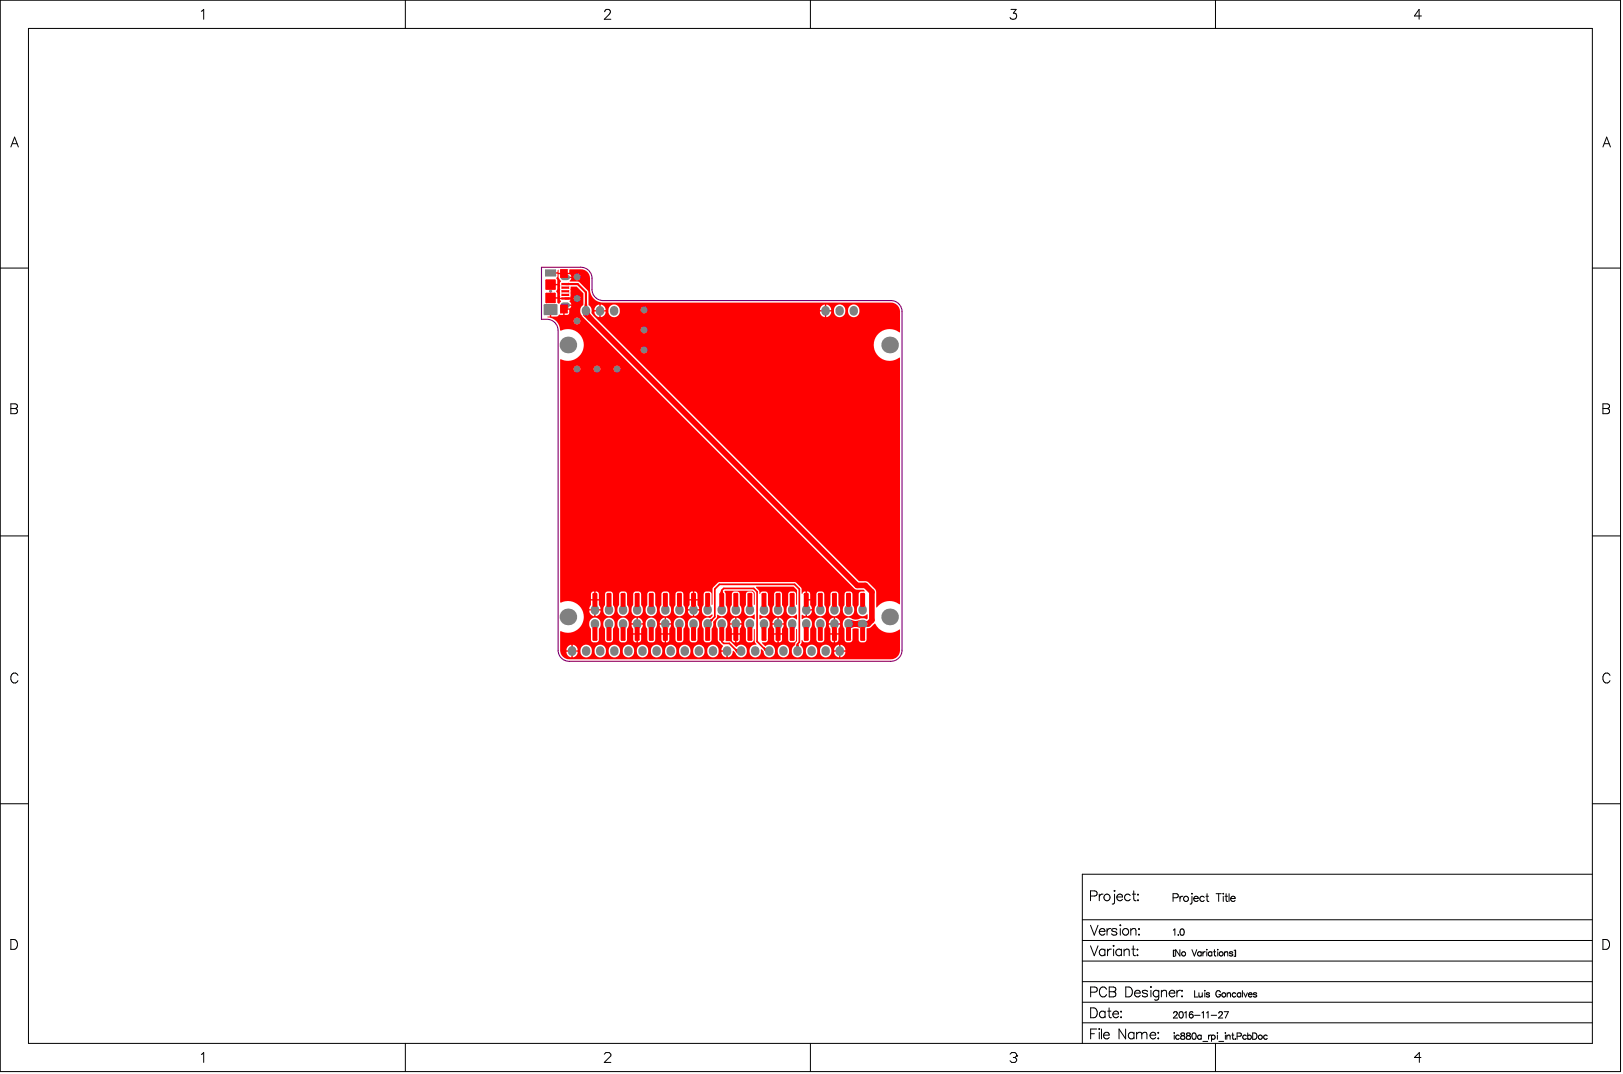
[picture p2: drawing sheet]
<svg xmlns="http://www.w3.org/2000/svg" width="487mm" height="322mm" viewBox="0 0 487 322" stroke-linecap="round" stroke-linejoin="round" font-family="sans-serif">
<g fill="none" stroke="#000" stroke-width=".3">
<path d="M.1 .1h486v321.3h-486zM8.5 8.5h469.1v304.4h-469.1zM60.4 3.4l.7-.6v3M121.6 .1v8.4M181.4 3.5l.1-.4 .5-.3h.5l.5 .3a.92 .92 0 0 1-.3 1.3l-1.4 1.4h1.9M243.1 .1v8.4M303.3 2.8h1.5l-.8 1.1a.99 .99 0 0 1 .9 1.4 .99 .99 0 0 1-1.6 .3l-.3-.4M364.6 .1v8.4M426.4 4.8h-2.1l1.4-2v3M3.3 44.1l1.1-3 1.1 3M3.7 43.1h1.4M480.8 44.1l1.1-3 1.2 3"/>
<path d="M481.2 43.1h1.4M.1 80.4h8.4M477.6 80.4h8.5M3.3 121.1h1.2l.6 .3 .1 .6-.3 .4-.4 .1a.78 .78 0 0 1 .8 .8 .78 .78 0 0 1-.8 .8h-1.2zM3.3 122.5h1.2M480.8 121.1h1.3l.5 .3 .2 .6-.3 .4-.4 .1a.78 .78 0 0 1 .7 .8 .78 .78 0 0 1-.7 .8h-1.3zM480.8 122.5h1.3M.1 160.7h8.4M477.6 160.7h8.5M5.4 202.6a1.09 1.09 0 0 0-1.3-.8 1.09 1.09 0 0 0-.8 1.2 1.3 1.3 0 0 0 .2 1.4 1.3 1.3 0 0 0 1.4 .3l.5-.6M482.9 202.6a1.09 1.09 0 0 0-1.2-.8 1.09 1.09 0 0 0-.9 1.2 1.3 1.3 0 0 0 .3 1.4 1.3 1.3 0 0 0 1.4 .3l.4-.6M.1 241h8.4"/>
<path d="M477.6 241h8.5M324.7 275.8h152.9M327.1 268.7h1.3a.78 .78 0 0 0 .7-.8 .78 .78 0 0 0-.7-.7h-1.3v2.9M327.1 277.5l1.1 2.9 1.2-2.9M329.7 279.3a.93 .93 0 0 0 .6 1.1 .93 .93 0 0 0 1.1-.4M329.7 268.2v1.9M329.9 278.9a.82 .82 0 0 1 .9-.4 .82 .82 0 0 1 .6 .8h-1.7zM330.9 268.2a.95 .95 0 0 0-1.2 .8M332.1 278.5v1.9M333.2 278.5a.95 .95 0 0 0-1.1 .8M334.3 268.2v2.3l-.1 .5-.6 .1M334.3 267v.3z"/>
<path d="M335 278.9a.89 .89 0 0 0-1.5 0l.1 .3 1.3 .4 .1 .4a.89 .89 0 0 1-1.5 0M335 269a.93 .93 0 0 0 .6 1.1 .93 .93 0 0 0 1.1-.4M335.1 268.6a.82 .82 0 0 1 1-.5 .82 .82 0 0 1 .6 .9h-1.7zM336 277.3v.3zM336 278.5v1.9M339 268.6a.94 .94 0 0 0-1.4-.2 .94 .94 0 0 0 0 1.4 .94 .94 0 0 0 1.4-.1M339.2 279l.7-.5 .7 .1 .1 1.8M339.2 278.5v1.9M339.7 268.2h.9M340.1 267.2v2.4l.1 .4 .6 .1M341.3 268.2v.2zM341.3 269.8v.3z"/>
<path d="M341.7 278.5v.3zM351.9 269.2h1a.61 .61 0 0 0 .5-.6 .61 .61 0 0 0-.5-.6h-1v2.3M352 278.9l.4-.3v1.9M353.9 268.8v1.5M354.2 278.7l.3-.1a.98 .98 0 0 1 .7 .9 .98 .98 0 0 1-.7 1 1.21 1.21 0 0 1-.3-1.8zM354.8 268.8a.75 .75 0 0 0-.9 .7M357.5 267.9v.2zM357.5 268.8v1.9l-.1 .3-.4 .1M358.1 269.5v.2a.71 .71 0 0 0 .5 .6 .71 .71 0 0 0 .8-.3M358.4 268.9h.8l.2 .6h-1.3zM361.2 269.1a.74 .74 0 0 0-1.1-.1 .74 .74 0 0 0 0 1.1 .74 .74 0 0 0 1.1-.1M361.7 268.8h.8"/>
<path d="M362.1 268v1.9l.1 .3 .4 .1M364.8 268h1.5M365.5 268v2.3M366.9 267.9v.2zM366.9 268.8v1.5M367.5 268.8h.7M367.8 268v1.9l.1 .3 .4 .1M368.7 268v2.3M369.2 269.5v.2a.71 .71 0 0 0 .5 .6 .71 .71 0 0 0 .8-.3M369.5 268.9h.8l.2 .6h-1.3zM477.6 262.2h-152.9v50.7M3.3 281.8h.9a1.58 1.58 0 0 1 1.1 1.4 1.58 1.58 0 0 1-1.1 1.5h-.9z"/>
<path d="M324.7 294.4h152.9M324.7 288.2h152.9M324.7 282h152.9M327.1 283.7l1.1 2.9 1.2-2.9M327.1 297.5h1.3a.78 .78 0 0 0 .7-.7 .78 .78 0 0 0-.7-.8h-1.3v3M331.4 284.6v2M331.4 285.1a.94 .94 0 0 0-1.4-.2 .94 .94 0 0 0 0 1.4 .94 .94 0 0 0 1.4-.1M331.9 296.7a1.09 1.09 0 0 0-1.2-.7 1.09 1.09 0 0 0-.9 1.1 1.29 1.29 0 0 0 .3 1.4 1.29 1.29 0 0 0 1.4 .3l.4-.5M332.2 284.6v2M332.7 296h1.3l.6 .3v.8l-.6 .3a.78 .78 0 0 1 .7 .8 .78 .78 0 0 1-.7 .8h-1.3zM332.7 297.4h1.3M333.3 284.6a.95 .95 0 0 0-1.1 .9"/>
<path d="M333.9 283.7h.3zM334 284.6v2M336.4 285.1a.94 .94 0 0 0-1.4-.2 .94 .94 0 0 0 0 1.4 .94 .94 0 0 0 1.4-.1M336.4 284.6v2M337.2 285.2l.7-.6 .7 .2 .1 1.8M337.2 284.6v2M337.7 296h1a1.58 1.58 0 0 1 1 1.5 1.58 1.58 0 0 1-1 1.5h-1zM339.5 284.6h1M339.9 283.7v2.3l.2 .5 .5 .1M340.3 297.8a.93 .93 0 0 0 .6 1.1 .93 .93 0 0 0 1.1-.4M340.5 297.4a.82 .82 0 0 1 .9-.4 .82 .82 0 0 1 .6 .8h-1.7zM341.2 284.6v.3z"/>
<path d="M341.2 286.3v.3zM341.7 280.2v.2zM344.2 297.4a.89 .89 0 0 0-1.6 0l.2 .3 1.2 .4 .2 .4a.89 .89 0 0 1-1.6 0M345.2 295.9v.2zM345.2 297v2M347.6 297.4a.94 .94 0 0 0-1.4-.1 .94 .94 0 0 0 0 1.4 .94 .94 0 0 0 1.4-.2M347.6 297v2.2a.78 .78 0 0 1-.5 .7 .78 .78 0 0 1-.8-.1M348.4 297.5l.7-.5 .7 .1 .1 1.9M348.4 297v2M350.7 297.8a.93 .93 0 0 0 .5 1.1 .93 .93 0 0 0 1.2-.4M351.1 297.1a.78 .78 0 0 1 .9-.1 .78 .78 0 0 1 .4 .8h-1.7zM352 285v1.8"/>
<path d="M352.4 285h-.4v1.8h.4M353 297v2M353.4 280.4h.1zM353.9 284.8v1.9l-1.2-1.9v1.9M354.1 297a.95 .95 0 0 0-1.1 .8M354.4 298.8h.3zM354.6 297v.3zM357.5 284.8l.8 1.9 .7-1.9M358.3 297.1v1.9h1.1M359.6 297.7l.1 1.2 .5 .1 .4-.4M360.3 285.4v1.3M360.3 285.7a.61 .61 0 0 0-.9-.1 .61 .61 0 0 0 0 .9 .61 .61 0 0 0 .9-.1"/>
<path d="M360.6 297.7v1.3M360.8 285.4v1.3M361.4 297v.2zM361.4 297.7v1.3M361.5 285.4l-.4 .1-.3 .5M362 284.7v.2zM362 285.4v1.3M362.8 298l-.3-.3-.7 .3 .9 .5v.4l-.5 .1-.4-.3M363.5 285.7a.61 .61 0 0 0-.9-.1 .61 .61 0 0 0 0 .9 .61 .61 0 0 0 .9-.1M363.5 285.4v1.3M364 285.4h.6M364.3 284.8v1.5l.1 .3 .3 .1"/>
<path d="M365.2 284.8h.2zM365.3 285.4v1.3M366.1 297.6a.7 .7 0 0 0-.8-.5 .7 .7 0 0 0-.6 .7v.5a.68 .68 0 0 0 .7 .7 .68 .68 0 0 0 .7-.7h-.5M367.3 285.8l.4-.4 .5 .1 .1 1.2M367.3 285.4v1.3M368.1 298.1l.5-.4 .4 .1 .1 1.2M368.1 297.7v1.3M369.8 285.7l-.4-.3-.6 .3 .9 .5v.4l-.6 .1-.3-.3M370.2 285h.4v1.8h-.4M370.5 285v1.8M370.7 298a.61 .61 0 0 0-.9-.1 .61 .61 0 0 0 0 .9 .61 .61 0 0 0 .9-.1M372.2 298a.61 .61 0 0 0-.9-.1 .61 .61 0 0 0 0 .9 .61 .61 0 0 0 .9-.1"/>
<path d="M372.2 297.7v1.3M372.7 297.1v1.9M373.1 297.7l.5 1.3 .6-1.3M374.5 298.3l.1 .4 .3 .3 .7-.3M374.7 297.8h.7l.2 .5h-1.1zM377 298l-.4-.3-.6 .3 .9 .5v.4l-.6 .1-.3-.3M480.8 281.8h1a1.58 1.58 0 0 1 1 1.4 1.58 1.58 0 0 1-1 1.5h-1zM60.4 316.2l.7-.5v2.9M121.6 312.9v8.5M181.3 316.2l.5-.5h.9l.5 .5v.4l-1.9 2h1.9M243.1 312.9v8.5M303 316.2l.5-.5h1l.4 .5v.4"/>
<path d="M304 317.1h.5M304.5 317.1l.4 .5v.5l-.4 .5h-1l-.5-.5M304.9 316.6h.1M304.9 316.6l-.4 .5M324.7 306.7h152.9M324.7 300.6h152.9M327.1 302.3h1a1.58 1.58 0 0 1 1.1 1.4 1.58 1.58 0 0 1-1.1 1.5h-1zM327.1 310h1.2M329 308.6h-1.9v3M329.7 308.5v.2zM329.7 309.6v2M330.4 308.6v3"/>
<path d="M331 310.4a.93 .93 0 0 0 .6 1.1 .93 .93 0 0 0 1.1-.4M331.2 310a.82 .82 0 0 1 .9-.4 .82 .82 0 0 1 .6 .8h-1.7zM331.5 303.7a.94 .94 0 0 0-1.4-.2 .94 .94 0 0 0 0 1.4 .94 .94 0 0 0 1.4-.1M331.5 303.2v2M332.3 303.2h.9M332.7 302.3v2.4l.1 .4 .6 .1M333.8 304.1a.93 .93 0 0 0 .6 1 .93 .93 0 0 0 1.1-.3M334.2 303.4a.78 .78 0 0 1 .9-.1 .78 .78 0 0 1 .4 .8h-1.7zM336.3 303.2v.3zM336.3 304.9v.3zM337.6 308.6v3l-1.9-3v3M340.1 310a.94 .94 0 0 0-1.3-.1 .94 .94 0 0 0 0 1.4 .94 .94 0 0 0 1.3-.2"/>
<path d="M340.1 309.6v2M340.9 310.1l.7-.5 .7 .1 .2 .4M340.9 309.6v2M342.5 310.1l.7-.5 .7 .1 .1 1.9M342.5 310.1v1.5M345 310.4a.93 .93 0 0 0 .5 1.1 .93 .93 0 0 0 1.2-.4M345.4 309.7a.78 .78 0 0 1 .9-.1 .78 .78 0 0 1 .4 .8h-1.7zM347.4 309.6v.3zM347.4 311.3v.3zM352 303.8l.4-.4 .6 .1 .1 .3-.2 .6-.9 .9h1.2M352.1 309.8h.2zM352.2 310.4v1.3"/>
<path d="M353.7 310.7a.61 .61 0 0 0-.9-.1 .61 .61 0 0 0 0 .9 .61 .61 0 0 0 .9-.1M353.9 303.5l.3-.1a.98 .98 0 0 1 .7 .9 .98 .98 0 0 1-.7 1 1.21 1.21 0 0 1-.3-1.8zM354.3 309.9v.5l.8 .3 .3 .3a.63 .63 0 0 1-.6 .7 .63 .63 0 0 1-.7-.7l1.2-.8-.1-.3zM355.3 303.8l.5-.4v1.9M356 309.9v.5l.8 .3 .3 .3a.63 .63 0 0 1-.6 .7 .63 .63 0 0 1-.7-.7l1.2-.8-.1-.3zM357.8 309.9l.3-.1a.98 .98 0 0 1 .7 .9 .98 .98 0 0 1-.7 1 1.21 1.21 0 0 1-.3-1.8zM357.8 303.7l-.5-.3a.96 .96 0 0 0-.6 1.3M358.3 304.5h1.7M360.3 310.7a.61 .61 0 0 0-.9-.1 .61 .61 0 0 0 0 .9 .61 .61 0 0 0 .9-.1M360.3 310.4v1.3M360.5 303.8l.5-.4v1.9M360.8 312.3h1.5"/>
<path d="M361.9 303.8l.5-.4v1.9M362.5 310.4v1.3M363.2 310.4l-.4 .1-.3 .5M363.3 304.5h1.6M363.4 310.7a.61 .61 0 0 1 .9-.1 .61 .61 0 0 1 0 .9 .61 .61 0 0 1-.9-.1M363.4 310.4v1.9M364.6 312.9v8.5M365.2 309.7v.2zM365.2 310.4v1.3M365.6 303.8l.4-.4 .5 .1 .2 .3-.3 .6-.9 .9h1.3M365.6 312.3h1.4M367.2 303.4h1.3l-.9 1.9"/>
<path d="M367.6 309.7v.2zM367.6 310.4v1.3M368 310.8l.4-.4 .5 .1 .1 1.2M368 310.4v1.3M369.5 310.4h.6M369.8 309.8v1.5v.3l.4 .1M370.5 311.6h.2zM371.1 310.8l1.1-.1 .1-.7-1.2-.2v1.9M373.9 310.7a.61 .61 0 0 0-.9-.1 .61 .61 0 0 0 0 .9 .61 .61 0 0 0 .9-.1M374.3 310.7a.61 .61 0 0 1 .9-.1 .61 .61 0 0 1 0 .9 .61 .61 0 0 1-.9-.1M374.3 309.8v1.9M375.8 309.8h.6a1.02 1.02 0 0 1 .7 .9 1.02 1.02 0 0 1-.7 1h-.6z"/>
<path d="M380.1 310.7a.61 .61 0 0 0-.9-.1 .61 .61 0 0 0 0 .9 .61 .61 0 0 0 .9-.1M426.2 317.1h-1.9l1.4-1.4v2.9"/>
<circle cx="332" cy="269.1" r=".98"/>
<circle cx="337.6" cy="279.5" r=".98"/>
<circle cx="355.7" cy="269.5" r=".77"/>
<circle cx="355" cy="286" r=".63"/>
<circle cx="366.3" cy="286" r=".63"/>
<circle cx="367.1" cy="298.4" r=".62"/>
<circle cx="357.3" cy="304.7" r=".59"/>
<circle cx="378.1" cy="311" r=".62"/>
</g>
<path d="M167.4 99.1a3.3 3.3 0 0 0-3.3-3.3h-1.7v-15.6h11.9a3.3 3.3 0 0 1 3.3 3.3v3.3a3.3 3.3 0 0 0 3.3 3.3h86.3a3.3 3.3 0 0 1 3.4 3.4v101.5a3.3 3.3 0 0 1-3.4 3.3h-96.5a3.3 3.3 0 0 1-3.3-3.3v-95.9" fill="none" stroke="#800080" stroke-width=".34"/>
<g fill="#f00">
<path d="M175.4 91.1h.7l.3 .8h-1.3z"/>
<path d="M212.9 185.8l.5-.2 .3 .4-.2 .6z"/>
<path d="M216.1 188.5h.8l-.2 .5h-.4z"/>
<path d="M216.3 187.6h.4l.2 .5h-.8z"/>
<path d="M216.2 180.9h.5l.3 .6h-1z"/>
<path d="M216 181.9h1l-.3 .6h-.5z"/>
<path d="M216.2 177.3h.5l.3 .5h-1z"/>
<path d="M229.2 194.2l.4 .2 .1-.1-.2 1.2-.4-.7z"/>
<path d="M239 193.3h.5l.2 .6h-1z"/>
<path d="M171.2 89.2l1.3-.5v1.7l-1.3-.6z"/>
<path d="M255.2 185.9l.8 .3 1.3 .1v1.7l-1.3 .1-.8 .3z"/>
<path d="M175.4 90.7h.7l.3 1.9h-1.2z"/>
<path d="M220.7 194.5l.3 .3 .1-.2v1.3l-.6-.8z"/>
<path d="M175.1 94.5l1.9-1.4a1.11 1.11 0 0 0 .4 1.5l.6 .7-1.2 1.1z"/>
<path d="M255.9 186.3l2.1-.4v2.4l-2.1-.3z"/>
<path d="M165.1 81.6h2.1l.2-.7 .2 .9h3.2l.1-1h3.4a2.72 2.72 0 0 1 2.7 2.7v3.3a3.9 3.9 0 0 0 3.9 3.9h86.4a2.72 2.72 0 0 1 2.7 2.8v6.1l-.2 .1a4.8 4.8 0 0 0-6.5 .5 4.8 4.8 0 0 0 0 6.5 4.8 4.8 0 0 0 6.5 .5l.2 .1v73.9h-.3a4.8 4.8 0 0 0-6.7 1l-.2-.1v-4.6l-.4-.9-2.2-2.1-2.6-.2-79.4-79.4-.8-1.1 .1-.8a1.68 1.68 0 0 0-1-1.5v-3.8l-.2-.6-2.7-2.6-2.7-.1v-.2l.5-.8h-1.8v-.4h1.8l-.4-.8h-3.4v1.2l.7 .8-.3 .7v4.4h3.2v-3.3l1.8-.1 2 2.1v3.5a2.3 2.3 0 0 0-.1 3.6l81.3 81.4 .6 .3h2.2l.4 .4-.1 .2h-1.2l-.5 .5v3.6a1.85 1.85 0 0 0-.2 2.6 1.85 1.85 0 0 0 2.6 .1l.3 .1v1.2l-.3 .3-.2-.2a4 4 0 0 0-2.6 .2l-1.3-.1a1.92 1.92 0 0 0-2.7 .1 1.92 1.92 0 0 0 .1 2.8l.1 3.5a1.3 1.3 0 0 0 1.2 .6 1.3 1.3 0 0 0 1.1-.9v-3.2l1.6-.1 .3 .1v3.5a1.3 1.3 0 0 0 1.3 .6 1.3 1.3 0 0 0 1-.9v-3.3l1.2-.3 1.2-1.2 .3 .2a4.8 4.8 0 0 0 7.2 1.6h.2v6.2a2.72 2.72 0 0 1-2.8 2.7h-96.5a2.72 2.72 0 0 1-2.7-2.7v-5.6l.2-.1a4.8 4.8 0 0 0 6.9-4.3 4.8 4.8 0 0 0-6.9-4.3l-.2-.1v-72.8l.9 .2a4.8 4.8 0 0 0 6.2-5 4.8 4.8 0 0 0-7-3.9 4.1 4.1 0 0 0-3.9-3.9v-.3h.7v-2.1h.5v2.1h1.5l.9-.6 1.1 .1v-1.7l.3-.2h1.8l.4-.7-1.8-.1v-.4h1.8l-.6-.8 .4-.8h-3.2l.3 .8-.6 .6-.6-.4 .1-1.1h-2.1v-.5h2.1l-.1-1.3-.3-.3 .4-.9v-1h-2.1v-.5h2.1v-1a.9 .9 0 0 1 0-1.4v-.6h-2.1zM247.8 91.3v1.7h1.5a1.67 1.67 0 0 0-1.5-1.7zM246.4 91.8l-.5 1.2h1.5v-1.7zM180.2 91.3v1.7h1.5a1.67 1.67 0 0 0-1.5-1.7zM178.8 91.8l-.5 1.2h1.5v-1.7zM169.4 92.9v1.5l1.2-.2 .2-1.3zM247.8 93.4v1.7h.3a1.7 1.7 0 0 0 1.2-1.7zM245.9 93.4a1.67 1.67 0 0 0 1.5 1.7v-1.7zM180.2 93.4v1.7h.2a1.71 1.71 0 0 0 1.3-1.7zM178.3 93.4a1.67 1.67 0 0 0 1.5 1.7v-1.7zM254.9 91.8a1.86 1.86 0 0 0-.2 2.6 1.86 1.86 0 0 0 2.6 .2 1.86 1.86 0 0 0 .2-2.6 1.86 1.86 0 0 0-2.6-.2zM250.7 91.8a1.86 1.86 0 0 0-.2 2.6 1.86 1.86 0 0 0 2.6 .2 1.86 1.86 0 0 0 .1-2.6 1.86 1.86 0 0 0-2.5-.2zM183 91.8a1.86 1.86 0 0 0-.2 2.6 1.86 1.86 0 0 0 2.6 .2 1.86 1.86 0 0 0 .2-2.6 1.86 1.86 0 0 0-2.6-.2zM242.1 177.4v2.3h.9v-1.5a.83 .83 0 0 0-.9-.8zM208.2 177.4v2.3h1v-1.5a.83 .83 0 0 0-1-.8zM207.1 177.6l-.3 .6v1.5h1v-2.3zM178.7 177.4v2.3h.9v-1.5a.83 .83 0 0 0-.9-.8zM177.5 177.6l-.2 .6v1.5h.9v-2.3zM211.3 177.6l-.2 .6v3.3a1.85 1.85 0 0 0-.2 2.6 1.85 1.85 0 0 0 2.6 .1l.2 .1v.4l-.7 .7a1.88 1.88 0 0 0-2.3 .8 1.88 1.88 0 0 0 .4 2.4v3.5a1.3 1.3 0 0 0 1.3 .6 1.3 1.3 0 0 0 1-.9v-3.2l.5-.8v-1.3l1.2-1.3v-.8l.2-.1a1.86 1.86 0 0 0 2.6-.3 1.86 1.86 0 0 0-.2-2.5v-3.3l-.4-.7 .1-.3h8.4l.6 .6v3.5l-.2 .1-.1-3.2a.81 .81 0 0 0-.8-.8h-1l-.5 .5v3.6a1.85 1.85 0 0 0-.2 2.6 1.85 1.85 0 0 0 2.6 .1l.2 .1v1.4h-.3a1.86 1.86 0 0 0-2.6 .3 1.86 1.86 0 0 0 .3 2.6v3.5a1.3 1.3 0 0 0 1.3 .6 1.3 1.3 0 0 0 1-.9l.1-3.2 .2 .1v3.7l.5 .8-.1 .2a1.86 1.86 0 0 0-2 2.1 1.86 1.86 0 0 0 2.6 1.4 1.96 1.96 0 0 0 .8-2.1l.2-.1 .5 .5a1.85 1.85 0 0 0 2.4 1.9 1.85 1.85 0 0 0 .9-2.9 1.73 1.73 0 0 0-2.7-.4l-1-1 .1-.2h.9a.81 .81 0 0 0 .9-.8v-3.3a1.86 1.86 0 0 0 .2-2.5 1.86 1.86 0 0 0-2.6-.3l-.2-.1v-1.2l.5 .2a1.88 1.88 0 0 0 2.4-.7 1.88 1.88 0 0 0-.3-2.4l-.1-3.6a1.32 1.32 0 0 0-2.3 .2h-.2l-.1-.9-1-1.1 .1-.2h11.2l1.1 1.1v4.3l-.2 .1-.1-3.2a.81 .81 0 0 0-.8-.8h-1.1l-.4 .5-.1 3.6a1.85 1.85 0 0 0-.2 2.6 1.85 1.85 0 0 0 2.7 .1l.2 .1v1.4h-.3a1.86 1.86 0 0 0-2.6 .3 1.86 1.86 0 0 0 .2 2.6l.1 3.5a1.3 1.3 0 0 0 1.2 .6 1.3 1.3 0 0 0 1.1-.9l.1-3.2 .2 .1v3.6l-.5 .6-.1 .5a1.97 1.97 0 0 0-.9 2.3 1.97 1.97 0 0 0 2.1 1.4 2.03 2.03 0 0 0 .4-3.5l-.1-.3 .4-.5 .1-.9h.2a1.32 1.32 0 0 0 2.3 .2v-3.5a1.86 1.86 0 0 0 .2-2.6 1.86 1.86 0 0 0-2.5-.3l-.2-.1v-1.2l1.1 .4v-1.9l.2-.2h1.7v-.5l-.5-.7v-1.4h-1.2l-.2-.2v-2.5h-.4l-.5 .7h-.2l-.1-1.7-1.8-1.8h-23.1l-1.7 1.8-.1 4.9-.2 .1-.1-3.5-.8-.5zM177.3 180.1v1.4l-.6 1.2h3.5l-.6-1.2v-1.4zM206.8 180.1v1.4l-.5 1.2h3.4l-.5-1.2v-1.4zM242.1 183.1v1.7h.2a1.71 1.71 0 0 0 1.2-1.7zM208.2 183.1v1.7h.3a1.71 1.71 0 0 0 1.2-1.7zM178.7 183.1v1.7h.2a1.71 1.71 0 0 0 1.3-1.7zM206.3 183.1a1.67 1.67 0 0 0 1.5 1.7v-1.7zM176.7 183.1a1.67 1.67 0 0 0 1.5 1.7v-1.7zM253.6 177.6l-.3 .6v3.3a1.84 1.84 0 0 0 0 2.7 1.84 1.84 0 0 0 2.7-.2l.2-1.3-.5-1.2v-3.3a.81 .81 0 0 0-.8-.8zM249.3 177.6l-.2 .6v3.3a1.84 1.84 0 0 0-.1 2.7 1.84 1.84 0 0 0 2.8-.2l.2-1.3-.5-1.2v-3.3a.81 .81 0 0 0-.8-.8zM245.1 177.6l-.2 .6v3.3a1.84 1.84 0 0 0-.1 2.7 1.84 1.84 0 0 0 2.7-.2l.3-1.3-.5-1.2v-3.3a.81 .81 0 0 0-.9-.8zM232.4 177.6l-.2 .6v3.3a1.84 1.84 0 0 0-.1 2.7 1.84 1.84 0 0 0 2.8-.2l.2-1.3-.5-1.2v-3.3a.81 .81 0 0 0-.8-.8zM219.8 177.6l-.3 .6v3.3a1.84 1.84 0 0 0 0 2.7 1.84 1.84 0 0 0 2.7-.2l.2-1.3-.5-1.2v-3.3a.81 .81 0 0 0-.8-.8zM202.9 177.6l-.3 .6v3.3a1.84 1.84 0 0 0-.1 2.7 1.84 1.84 0 0 0 2.8-.2l.2-1.3-.5-1.2v-3.3a.81 .81 0 0 0-.8-.8zM198.6 177.6l-.2 .6v3.3a1.84 1.84 0 0 0-.1 2.7 1.84 1.84 0 0 0 2.8-.2l.2-1.3-.5-1.2v-3.3a.81 .81 0 0 0-.8-.8zM194.4 177.6l-.2 .6v3.3a1.84 1.84 0 0 0-.1 2.7 1.84 1.84 0 0 0 2.7-.2l.3-1.3-.6-1.2v-3.3a.81 .81 0 0 0-.8-.8zM190.2 177.6l-.3 .6v3.3a1.84 1.84 0 0 0 0 2.7 1.84 1.84 0 0 0 2.7-.2l.2-1.3-.5-1.2v-3.3a.81 .81 0 0 0-.8-.8zM186 177.6l-.3 .6v3.3a1.84 1.84 0 0 0-.1 2.7 1.84 1.84 0 0 0 2.8-.2l.2-1.3-.5-1.2v-3.3a.81 .81 0 0 0-.8-.8zM181.7 177.6l-.2 .6v3.3a1.84 1.84 0 0 0-.1 2.7 1.84 1.84 0 0 0 2.8-.2l.2-1.3-.5-1.2v-3.3a.81 .81 0 0 0-.9-.8zM233.6 185.2v1.7h1.5a1.67 1.67 0 0 0-1.5-1.7zM199.8 185.2v1.7h1.5a1.67 1.67 0 0 0-1.5-1.7zM220.9 185.2v1.7h1.5a1.67 1.67 0 0 0-1.5-1.7zM191.3 185.2v1.7h1.5a1.67 1.67 0 0 0-1.5-1.7zM250.5 185.2v1.7h1.5a1.67 1.67 0 0 0-1.5-1.7zM232.2 185.7l-.5 1.2h1.5v-1.7zM198.4 185.7l-.5 1.2h1.5v-1.7zM219.5 185.7l-.5 1.2h1.5v-1.7zM189.9 185.7l-.5 1.2h1.5v-1.7zM249.1 185.7l-.5 1.2h1.5v-1.7zM231.7 187.3l.5 1.3v1.3h2.4v-1.3l.5-1.3zM197.9 187.3l.5 1.3v1.3h2.4v-1.3l.5-1.3zM219 187.3l.5 1.3v1.3h2.4v-1.3l.5-1.3zM189.4 187.3l.5 1.3v1.3h2.4v-1.3l.5-1.3zM248.6 187.3l.5 1.3v1.3h2.4v-1.3l.5-1.3zM250.5 190.3v2.3h.2a.81 .81 0 0 0 .8-.8v-1.5zM249.1 190.3v1.5a.83 .83 0 0 0 1 .8v-2.3zM244.9 185.7a2.21 2.21 0 0 0 0 2.9v3.2a.81 .81 0 0 0 .8 .8h.7a.81 .81 0 0 0 .9-.8v-3.2a1.86 1.86 0 0 0 .2-2.6 1.86 1.86 0 0 0-2.6-.3zM233.6 190.3v2.3h.2a.81 .81 0 0 0 .8-.8v-1.5zM232.2 190.3v1.5a.83 .83 0 0 0 1 .8v-2.3zM220.9 190.3v2.3h.2a.81 .81 0 0 0 .8-.8v-1.5zM219.5 190.3v1.5a.83 .83 0 0 0 1 .8v-2.3zM206.8 185.7a2.21 2.21 0 0 0 0 2.9v3.2a.81 .81 0 0 0 .9 .8h.7a.81 .81 0 0 0 .8-.8v-3.2a1.86 1.86 0 0 0 .2-2.6 1.86 1.86 0 0 0-2.6-.3zM202.6 185.7a2.21 2.21 0 0 0 0 2.9v3.2a.81 .81 0 0 0 .8 .8h.8a.81 .81 0 0 0 .8-.8v-3.2a1.86 1.86 0 0 0 .2-2.6 1.86 1.86 0 0 0-2.6-.3zM199.8 190.3v2.3h.2a.81 .81 0 0 0 .8-.8v-1.5zM198.4 190.3v1.5a.83 .83 0 0 0 1 .8v-2.3zM194.1 185.7a2.21 2.21 0 0 0 .1 2.9v3.2a.81 .81 0 0 0 .8 .8h.7a.81 .81 0 0 0 .8-.8v-3.2a1.86 1.86 0 0 0 .2-2.6 1.86 1.86 0 0 0-2.6-.3zM191.3 190.3v2.3h.2a.81 .81 0 0 0 .8-.8v-1.5zM189.9 190.3v1.5a.83 .83 0 0 0 1 .8v-2.3zM185.7 185.7a2.21 2.21 0 0 0 0 2.9v3.2a.81 .81 0 0 0 .8 .8h.8a.81 .81 0 0 0 .8-.8v-3.2a1.86 1.86 0 0 0 .2-2.6 1.86 1.86 0 0 0-2.6-.3zM181.5 185.7a2.21 2.21 0 0 0 0 2.9v3.2a.81 .81 0 0 0 .8 .8h.7a.81 .81 0 0 0 .9-.8v-3.2a1.86 1.86 0 0 0 .2-2.6 1.86 1.86 0 0 0-2.6-.3zM177.2 185.7a2.21 2.21 0 0 0 .1 2.9v3.2a.81 .81 0 0 0 .8 .8h.7a.81 .81 0 0 0 .8-.8v-3.2a1.86 1.86 0 0 0 .2-2.6 1.86 1.86 0 0 0-2.6-.3zM252.1 193.4v1.6h1.5a1.67 1.67 0 0 0-1.5-1.6zM250.7 193.8l-.5 1.2h1.5v-1.6zM171.8 193.4v1.6h1.5a1.67 1.67 0 0 0-1.5-1.6zM170.4 193.8l-.5 1.2h1.5v-1.6zM252.1 195.5v1.6h.2a1.7 1.7 0 0 0 1.3-1.6zM250.2 195.5a1.67 1.67 0 0 0 1.5 1.6v-1.6zM216.4 195.5a1.67 1.67 0 0 0 1.5 1.6v-1.6zM171.8 195.5v1.6h.2a1.7 1.7 0 0 0 1.3-1.6zM169.9 195.5a1.67 1.67 0 0 0 1.5 1.6v-1.6zM246.5 193.8a1.86 1.86 0 0 0-.2 2.6 1.86 1.86 0 0 0 2.6 .3 1.86 1.86 0 0 0 .2-2.6 1.86 1.86 0 0 0-2.6-.3zM242.2 193.8a1.86 1.86 0 0 0-.1 2.6 1.86 1.86 0 0 0 2.5 .3 1.86 1.86 0 0 0 .2-2.6 1.86 1.86 0 0 0-2.6-.3zM233.8 193.8a1.86 1.86 0 0 0-.2 2.6 1.86 1.86 0 0 0 2.6 .3 1.86 1.86 0 0 0 .2-2.6 1.86 1.86 0 0 0-2.6-.3zM215.3 185.7a2.21 2.21 0 0 0 0 2.9l.1 3.5 1.5 1.7-.5 1.2h1.7l.2 .2v1.9h.2a1.73 1.73 0 0 0 1.3-1.8l.2-.1 .6 .7a1.79 1.79 0 0 0 2.4 1.2 1.79 1.79 0 0 0 1-2.5 1.85 1.85 0 0 0-3.2-.6l-1.8-1.7h-1.2l-.2-.2 .1-3.5a1.86 1.86 0 0 0 .2-2.6 1.86 1.86 0 0 0-2.6-.3zM212.7 193.8a1.86 1.86 0 0 0-.2 2.6 1.86 1.86 0 0 0 2.6 .3 1.86 1.86 0 0 0 .1-2.6 1.86 1.86 0 0 0-2.5-.3zM208.4 193.8a1.86 1.86 0 0 0-.2 2.6 1.86 1.86 0 0 0 2.6 .3 1.86 1.86 0 0 0 .2-2.6 1.86 1.86 0 0 0-2.6-.3zM204.2 193.8a1.86 1.86 0 0 0-.2 2.6 1.86 1.86 0 0 0 2.6 .3 1.86 1.86 0 0 0 .2-2.6 1.86 1.86 0 0 0-2.6-.3zM200 193.8a1.86 1.86 0 0 0-.2 2.6 1.86 1.86 0 0 0 2.6 .3 1.86 1.86 0 0 0 .2-2.6 1.86 1.86 0 0 0-2.6-.3zM195.7 193.8a1.86 1.86 0 0 0-.1 2.6 1.86 1.86 0 0 0 2.6 .3 1.86 1.86 0 0 0 .1-2.6 1.86 1.86 0 0 0-2.6-.3zM191.5 193.8a1.86 1.86 0 0 0-.2 2.6 1.86 1.86 0 0 0 2.6 .3 1.86 1.86 0 0 0 .2-2.6 1.86 1.86 0 0 0-2.6-.3zM187.3 193.8a1.86 1.86 0 0 0-.2 2.6 1.86 1.86 0 0 0 2.6 .3 1.86 1.86 0 0 0 .2-2.6 1.86 1.86 0 0 0-2.6-.3zM183.1 193.8a1.86 1.86 0 0 0-.2 2.6 1.86 1.86 0 0 0 2.6 .3 1.86 1.86 0 0 0 .2-2.6 1.86 1.86 0 0 0-2.6-.3zM178.8 193.8a1.86 1.86 0 0 0-.1 2.6 1.86 1.86 0 0 0 2.6 .3 1.86 1.86 0 0 0 .1-2.6 1.86 1.86 0 0 0-2.6-.3zM174.6 193.8a1.86 1.86 0 0 0-.2 2.6 1.86 1.86 0 0 0 2.6 .3 1.86 1.86 0 0 0 .2-2.6 1.86 1.86 0 0 0-2.6-.3z"/>
</g>
<path d="M216.5 187.1v2.3l.3 .4" fill="none" stroke="#f00" stroke-width=".42"/>
<path d="M212.3 187.1l2.1-2.1v-8.4l1.4-1.4h22.5l1.5 1.5v15.9l-.6 .5v2.1M216.5 190.1v2.3l.6 .6h1.7l2.3 2.2h1.2M216.5 182.9v-5.8l.6-.6h9l1 1v14.9l2.9 2.8h.8" fill="none" stroke="#f00" stroke-width=".51"/>
<path d="M175.8 93.2v1l81.3 81.4h2.5l1.9 1.9v8.5l-1.1 1.1h-5.9" fill="none" stroke="#f00" stroke-width="1.7"/>
<path d="M169.6 85.2h3.7l2.5 2.5v5.5M169.6 89.5h3.5" fill="none" stroke="#f00" stroke-width=".64"/>
<g fill="#808080">
<circle cx="173.1" cy="83" r="1.06"/>
<circle cx="185.1" cy="110.7" r="1.06"/>
<circle cx="179.1" cy="110.7" r="1.06"/>
<circle cx="173.1" cy="110.7" r="1.06"/>
<circle cx="173.1" cy="96.3" r="1.06"/>
<circle cx="173.1" cy="89.5" r="1.06"/>
<circle cx="165.1" cy="87.4" r=".49"/>
<circle cx="193.2" cy="104.9" r="1.06"/>
<circle cx="193.2" cy="98.9" r="1.06"/>
<circle cx="193.2" cy="92.9" r="1.06"/>
</g>
<g fill="none" stroke="#808080" stroke-width="2.5">
<path d="M256.1 93v.4M171.6 195v.5M178.4 182.7v.4M178.4 186.9v.4M188.5 195v.5M195.4 182.7v.4M195.4 186.9v.4M205.4 195v.5M212.3 182.7v.4M212.3 186.9v.4M222.3 195v.5M229.2 182.7v.4"/>
<path d="M229.2 186.9v.4M239.2 195v.5M246.1 182.7v.4M246.1 186.9v.4"/>
</g>
<g fill="#808080">
<path d="M163.4 91.2h3.5l.3 .3v2.7l-.3 .3h-3.5l-.3-.3v-2.7z" fill-rule="evenodd"/>
<path d="M163.5 81l.2-.2h2.9l.2 .2v1.7l-.2 .2h-2.9l-.2-.2z" fill-rule="evenodd"/>
</g>
<g fill="#808080">
<path d="M166.9 94.2h.3zM166.9 94.2h.3l-.1 .3h-.2z"/>
<path d="M166.9 91.2v.3zM166.9 91.2l.3 .3h-.3z"/>
<path d="M163.1 91.5h.3zM163.2 91.2h.2v.3h-.3z"/>
<path d="M163.4 94.2v.3zM163.1 94.2h.3v.3z"/>
<path d="M166.6 82.7h.2zM166.6 82.7h.2l-.2 .2z"/>
<path d="M166.6 80.8v.2zM166.6 80.8l.2 .2h-.2z"/>
<path d="M163.5 81h.2zM163.5 80.8h.2v.2h-.2z"/>
<path d="M163.7 82.7v.2zM163.5 82.7h.2v.2z"/>
</g>
<path d="M169 83.2h1.1" fill="none" stroke="#808080" stroke-width="1.7"/>
<g fill="none" stroke="#808080" stroke-width="2.5">
<path d="M180 93v.4M184.2 93v.4M247.6 93v.4M251.9 93v.4M180 195v.5M182.7 182.7v.4M182.7 186.9v.4M184.3 195v.5M186.9 182.7v.4M186.9 186.9v.4M191.1 182.7v.4M191.1 186.9v.4"/>
<path d="M192.7 195v.5M197 195v.5M199.6 182.7v.4M199.6 186.9v.4M203.8 182.7v.4M203.8 186.9v.4M208 182.7v.4M208 186.9v.4M209.6 195v.5M213.9 195v.5M218.1 195v.5M220.7 182.7v.4"/>
<path d="M220.7 186.9v.4M224.9 182.7v.4M224.9 186.9v.4M226.5 195v.5M230.8 195v.5M233.4 182.7v.4M233.4 186.9v.4M235 195v.5M237.6 182.7v.4M237.6 186.9v.4M247.7 195v.5M250.3 182.7v.4"/>
<path d="M250.3 186.9v.4M251.9 195v.5M254.5 182.7v.4M254.5 186.9v.4M258.5 187.1h.5M258.7 182.7v.4"/>
</g>
<g fill="#808080">
<circle cx="170.3" cy="185" r="2.5"/>
<circle cx="170.3" cy="103.5" r="2.5"/>
</g>
<path d="M169 91.5h1.1" fill="none" stroke="#808080" stroke-width="1.7"/>
<g fill="#808080">
<circle cx="266.8" cy="185" r="2.5"/>
<circle cx="266.8" cy="103.5" r="2.5"/>
</g>
<path d="M175.8 93v.4M175.8 195v.5M201.2 195v.5M216.5 182.7v.4M216.5 186.9v.4M241.8 182.7v.4M241.8 186.9v.4M243.4 195v.5" fill="none" stroke="#808080" stroke-width="2.5"/>
<g fill="#f00">
<path d="M178.1 188h.7l.4 .4v3.4l-.4 .4h-.7l-.4-.4v-3.4z" fill-rule="evenodd"/>
<path d="M178.1 177.8h.7l.4 .4v3.4l-.4 .4h-.7l-.4-.4v-3.4z" fill-rule="evenodd"/>
<path d="M195 188h.7l.4 .4v3.4l-.4 .4h-.7l-.4-.4v-3.4z" fill-rule="evenodd"/>
<path d="M195 177.8h.7l.4 .4v3.4l-.4 .4h-.7l-.4-.4v-3.4z" fill-rule="evenodd"/>
<path d="M211.9 188h.7l.4 .4v3.4l-.4 .4h-.7l-.4-.4v-3.4z" fill-rule="evenodd"/>
<path d="M211.9 177.8h.7l.4 .4v3.4l-.4 .4h-.7l-.4-.4v-3.4z" fill-rule="evenodd"/>
<path d="M228.8 188h.7l.4 .4v3.4l-.4 .4h-.7l-.4-.4v-3.4z" fill-rule="evenodd"/>
<path d="M228.8 177.8h.7l.4 .4v3.4l-.4 .4h-.7l-.4-.4v-3.4z" fill-rule="evenodd"/>
<path d="M245.7 188h.7l.4 .4v3.4l-.4 .4h-.7l-.4-.4v-3.4z" fill-rule="evenodd"/>
<path d="M245.7 177.8h.7l.4 .4v3.4l-.4 .4h-.7l-.4-.4v-3.4z" fill-rule="evenodd"/>
<path d="M168.5 85.9h2.2v.6l-2.2 .1z" fill-rule="evenodd"/>
<path d="M168.5 87h2.2v.6l-2.2 .1z" fill-rule="evenodd"/>
<path d="M168.5 88.1h2.2v.6l-2.2 .1z" fill-rule="evenodd"/>
<path d="M168.2 91.3h1.9l.2 .3v2.2l-.2 .2h-1.9l-.2-.2v-2.2z" fill-rule="evenodd"/>
<path d="M163.9 83.8h2.5l.3 .3v2.5l-.3 .3h-2.5l-.3-.3v-2.5z" fill-rule="evenodd"/>
<path d="M168.4 84.9h2.3v.6h-2.2z" fill-rule="evenodd"/>
<path d="M168.2 80.7h1.9l.2 .2v2.2l-.2 .3h-1.9l-.2-.3v-2.2z" fill-rule="evenodd"/>
<path d="M168.4 89.2h2.3v.6h-2.2z" fill-rule="evenodd"/>
<path d="M182.3 188h.7l.4 .4v3.4l-.4 .4h-.7l-.4-.4v-3.4z" fill-rule="evenodd"/>
<path d="M186.5 188h.8l.4 .4v3.4l-.4 .4h-.8l-.3-.4v-3.4z" fill-rule="evenodd"/>
<path d="M182.3 177.8h.7l.4 .4v3.4l-.4 .4h-.7l-.4-.4v-3.4z" fill-rule="evenodd"/>
<path d="M186.5 177.8h.8l.4 .4v3.4l-.4 .4h-.8l-.3-.4v-3.4z" fill-rule="evenodd"/>
<path d="M190.8 188h.7l.4 .4v3.4l-.4 .4h-.7l-.4-.4v-3.4z" fill-rule="evenodd"/>
<path d="M199.2 188h.8l.3 .4v3.4l-.3 .4h-.8l-.4-.4v-3.4z" fill-rule="evenodd"/>
<path d="M190.8 177.8h.7l.4 .4v3.4l-.4 .4h-.7l-.4-.4v-3.4z" fill-rule="evenodd"/>
<path d="M199.2 177.8h.8l.3 .4v3.4l-.3 .4h-.8l-.4-.4v-3.4z" fill-rule="evenodd"/>
<path d="M203.4 188h.8l.4 .4v3.4l-.4 .4h-.8l-.3-.4v-3.4z" fill-rule="evenodd"/>
<path d="M207.7 188h.7l.4 .4v3.4l-.4 .4h-.7l-.4-.4v-3.4z" fill-rule="evenodd"/>
<path d="M203.4 177.8h.8l.4 .4v3.4l-.4 .4h-.8l-.3-.4v-3.4z" fill-rule="evenodd"/>
<path d="M207.7 177.8h.7l.4 .4v3.4l-.4 .4h-.7l-.4-.4v-3.4z" fill-rule="evenodd"/>
<path d="M220.3 188h.8l.4 .4v3.4l-.4 .4h-.8l-.3-.4v-3.4z" fill-rule="evenodd"/>
<path d="M224.6 188h.7l.4 .4v3.4l-.4 .4h-.7l-.4-.4v-3.4z" fill-rule="evenodd"/>
<path d="M220.3 177.8h.8l.4 .4v3.4l-.4 .4h-.8l-.3-.4v-3.4z" fill-rule="evenodd"/>
<path d="M224.6 177.8h.7l.4 .4v3.4l-.4 .4h-.7l-.4-.4v-3.4z" fill-rule="evenodd"/>
<path d="M233 188h.8l.3 .4v3.4l-.3 .4h-.8l-.4-.4v-3.4z" fill-rule="evenodd"/>
<path d="M237.2 188h.8l.4 .4v3.4l-.4 .4h-.8l-.3-.4v-3.4z" fill-rule="evenodd"/>
<path d="M233 177.8h.8l.3 .4v3.4l-.3 .4h-.8l-.4-.4v-3.4z" fill-rule="evenodd"/>
<path d="M237.2 177.8h.8l.4 .4v3.4l-.4 .4h-.8l-.3-.4v-3.4z" fill-rule="evenodd"/>
<path d="M249.9 188h.8l.3 .4v3.4l-.3 .4h-.8l-.4-.4v-3.4z" fill-rule="evenodd"/>
<path d="M254.1 188h.8l.4 .4v3.4l-.4 .4h-.8l-.3-.4v-3.4z" fill-rule="evenodd"/>
<path d="M249.9 177.8h.8l.3 .4v3.4l-.3 .4h-.8l-.4-.4v-3.4z" fill-rule="evenodd"/>
<path d="M254.1 177.8h.8l.4 .4v3.4l-.4 .4h-.8l-.3-.4v-3.4z" fill-rule="evenodd"/>
<path d="M258.4 188h.7l.4 .4v3.4l-.4 .4h-.7l-.4-.4v-3.4z" fill-rule="evenodd"/>
<path d="M258.4 177.8h.7l.4 .4v3.4l-.4 .4h-.7l-.4-.4v-3.4z" fill-rule="evenodd"/>
<path d="M163.9 87.8h2.5l.3 .3v2.5l-.3 .3h-2.5l-.3-.3v-2.5z" fill-rule="evenodd"/>
<path d="M216.1 188h.8l.3 .4v3.4l-.3 .4h-.8l-.4-.4v-3.4z" fill-rule="evenodd"/>
<path d="M241.5 188h.7l.4 .4v3.4l-.4 .4h-.7l-.4-.4v-3.4z" fill-rule="evenodd"/>
<path d="M216.1 177.8h.8l.3 .4v3.4l-.3 .4h-.8l-.4-.4v-3.4z" fill-rule="evenodd"/>
<path d="M241.5 177.8h.7l.4 .4v3.4l-.4 .4h-.7l-.4-.4v-3.4z" fill-rule="evenodd"/>
</g>
<g fill="#f00">
<path d="M178.1 191.8v.4zM177.7 191.8h.4v.4z"/>
<path d="M178.8 191.8h.4zM178.8 191.8h.4l-.2 .4h-.2z"/>
<path d="M178.8 188v.4zM178.8 188l.4 .4h-.4z"/>
<path d="M177.7 188.4h.4zM177.9 188.1l.2-.1v.4h-.4z"/>
<path d="M178.8 177.8v.4zM178.8 177.8l.4 .4h-.4z"/>
<path d="M177.7 178.2h.4zM177.9 177.9l.2-.1v.4h-.4z"/>
<path d="M178.1 181.6v.4zM177.7 181.6h.4v.4z"/>
<path d="M178.8 181.6h.4zM178.8 181.6h.4l-.2 .3-.2 .1z"/>
<path d="M195 191.8v.4zM194.6 191.8h.4v.4z"/>
<path d="M195.7 191.8h.4zM195.7 191.8h.4l-.2 .4h-.2z"/>
<path d="M195.7 188v.4zM195.7 188l.4 .4h-.4z"/>
<path d="M194.6 188.4h.4zM194.8 188.1l.2-.1v.4h-.4z"/>
<path d="M195.7 177.8v.4zM195.7 177.8l.4 .4h-.4z"/>
<path d="M194.6 178.2h.4zM194.8 177.9l.2-.1v.4h-.4z"/>
<path d="M195 181.6v.4zM194.6 181.6h.4v.4z"/>
<path d="M195.7 181.6h.4zM195.7 181.6h.4l-.2 .3-.2 .1z"/>
<path d="M211.9 191.8v.4zM211.5 191.8h.4v.4z"/>
<path d="M212.6 191.8h.4zM212.6 191.8h.4l-.2 .4h-.2z"/>
<path d="M212.6 188v.4zM212.6 188l.4 .4h-.4z"/>
<path d="M211.5 188.4h.4zM211.7 188.1l.2-.1v.4h-.4z"/>
<path d="M212.6 177.8v.4zM212.6 177.8l.4 .4h-.4z"/>
<path d="M211.5 178.2h.4zM211.7 177.9l.2-.1v.4h-.4z"/>
<path d="M211.9 181.6v.4zM211.5 181.6h.4v.4z"/>
<path d="M212.6 181.6h.4zM212.6 181.6h.4l-.2 .3-.2 .1z"/>
<path d="M228.8 191.8v.4zM228.4 191.8h.4v.4z"/>
<path d="M229.5 191.8h.4zM229.5 191.8h.4l-.2 .4h-.2z"/>
<path d="M229.5 188v.4zM229.5 188l.4 .4h-.4z"/>
<path d="M228.4 188.4h.4zM228.6 188.1l.2-.1v.4h-.4z"/>
<path d="M229.5 177.8v.4zM229.5 177.8l.4 .4h-.4z"/>
<path d="M228.4 178.2h.4zM228.6 177.9l.2-.1v.4h-.4z"/>
<path d="M228.8 181.6v.4zM228.4 181.6h.4v.4z"/>
<path d="M229.5 181.6h.4zM229.5 181.6h.4l-.2 .3-.2 .1z"/>
<path d="M245.7 191.8v.4zM245.3 191.8h.4v.4z"/>
<path d="M246.4 191.8h.4zM246.4 191.8h.4l-.2 .4h-.2z"/>
<path d="M246.4 188v.4zM246.4 188l.4 .4h-.4z"/>
<path d="M245.3 188.4h.4zM245.5 188.1l.2-.1v.4h-.4z"/>
<path d="M246.4 177.8v.4zM246.4 177.8l.4 .4h-.4z"/>
<path d="M245.3 178.2h.4zM245.5 177.9l.2-.1v.4h-.4z"/>
<path d="M245.7 181.6v.4zM245.3 181.6h.4v.4z"/>
<path d="M246.4 181.6h.4zM246.4 181.6h.4l-.2 .3-.2 .1z"/>
<path d="M170.1 93.8h.2zM170.1 93.8h.2l-.2 .2z"/>
<path d="M170.1 91.3v.3zM170.1 91.3l.2 .3h-.2z"/>
<path d="M168 91.6h.2zM168.1 91.4l.1-.1v.3h-.2z"/>
<path d="M168.2 93.8v.2zM168 93.8h.2v.2z"/>
<path d="M166.4 86.6h.3zM166.4 86.6h.3l-.1 .3h-.2z"/>
<path d="M166.4 83.8v.3zM166.4 83.8l.3 .3h-.3z"/>
<path d="M163.6 84.1h.3zM163.7 83.8h.2v.3h-.3z"/>
<path d="M163.9 86.6v.3zM163.6 86.6h.3v.3z"/>
<path d="M170.1 83.1h.2zM170.1 83.1h.2l-.2 .3z"/>
<path d="M170.1 80.7v.2zM170.1 80.7l.2 .2h-.2z"/>
<path d="M168 80.9h.2zM168.1 80.8l.1-.1v.2h-.2z"/>
<path d="M168.2 83.1v.3zM168 83.1h.2v.3z"/>
<path d="M182.3 191.8v.4zM181.9 191.8h.4v.4z"/>
<path d="M183 191.8h.4zM183 191.8h.4l-.2 .4h-.2z"/>
<path d="M183 188v.4zM183 188l.4 .4h-.4z"/>
<path d="M181.9 188.4h.4zM182.1 188.1l.2-.1v.4h-.4z"/>
<path d="M186.5 191.8v.4zM186.2 191.8h.3v.4z"/>
<path d="M187.3 191.8h.4zM187.3 191.8h.4l-.2 .4h-.2z"/>
<path d="M187.3 188v.4zM187.3 188l.4 .4h-.4z"/>
<path d="M186.2 188.4h.3zM186.3 188.1l.2-.1v.4h-.3z"/>
<path d="M183 177.8v.4zM183 177.8l.4 .4h-.4z"/>
<path d="M181.9 178.2h.4zM182.1 177.9l.2-.1v.4h-.4z"/>
<path d="M182.3 181.6v.4zM181.9 181.6h.4v.4z"/>
<path d="M183 181.6h.4zM183 181.6h.4l-.2 .3-.2 .1z"/>
<path d="M187.3 177.8v.4zM187.3 177.8l.4 .4h-.4z"/>
<path d="M186.2 178.2h.3zM186.3 177.9l.2-.1v.4h-.3z"/>
<path d="M186.5 181.6v.4zM186.2 181.6h.3v.4z"/>
<path d="M187.3 181.6h.4zM187.3 181.6h.4l-.2 .3-.2 .1z"/>
<path d="M190.8 191.8v.4zM190.4 191.8h.4v.4z"/>
<path d="M191.5 191.8h.4zM191.5 191.8h.4l-.2 .4h-.2z"/>
<path d="M191.5 188v.4zM191.5 188l.4 .4h-.4z"/>
<path d="M190.4 188.4h.4zM190.6 188.1l.2-.1v.4h-.4z"/>
<path d="M199.2 191.8v.4zM198.8 191.8h.4v.4z"/>
<path d="M200 191.8h.3zM200 191.8h.3l-.2 .4h-.1z"/>
<path d="M200 188v.4zM200 188l.3 .4h-.3z"/>
<path d="M198.8 188.4h.4zM199 188.1l.2-.1v.4h-.4z"/>
<path d="M191.5 177.8v.4zM191.5 177.8l.4 .4h-.4z"/>
<path d="M190.4 178.2h.4zM190.6 177.9l.2-.1v.4h-.4z"/>
<path d="M190.8 181.6v.4zM190.4 181.6h.4v.4z"/>
<path d="M191.5 181.6h.4zM191.5 181.6h.4l-.2 .3-.2 .1z"/>
<path d="M200 177.8v.4zM200 177.8l.3 .4h-.3z"/>
<path d="M198.8 178.2h.4zM199 177.9l.2-.1v.4h-.4z"/>
<path d="M199.2 181.6v.4zM198.8 181.6h.4v.4z"/>
<path d="M200 181.6h.3zM200 181.6h.3l-.2 .3-.1 .1z"/>
<path d="M203.4 191.8v.4zM203.1 191.8h.3v.4z"/>
<path d="M204.2 191.8h.4zM204.2 191.8h.4l-.2 .4h-.2z"/>
<path d="M204.2 188v.4zM204.2 188l.4 .4h-.4z"/>
<path d="M203.1 188.4h.3zM203.2 188.1l.2-.1v.4h-.3z"/>
<path d="M207.7 191.8v.4zM207.3 191.8h.4v.4z"/>
<path d="M208.4 191.8h.4zM208.4 191.8h.4l-.2 .4h-.2z"/>
<path d="M208.4 188v.4zM208.4 188l.4 .4h-.4z"/>
<path d="M207.3 188.4h.4zM207.5 188.1l.2-.1v.4h-.4z"/>
<path d="M204.2 177.8v.4zM204.2 177.8l.4 .4h-.4z"/>
<path d="M203.1 178.2h.3zM203.2 177.9l.2-.1v.4h-.3z"/>
<path d="M203.4 181.6v.4zM203.1 181.6h.3v.4z"/>
<path d="M204.2 181.6h.4zM204.2 181.6h.4l-.2 .3-.2 .1z"/>
<path d="M208.4 177.8v.4zM208.4 177.8l.4 .4h-.4z"/>
<path d="M207.3 178.2h.4zM207.5 177.9l.2-.1v.4h-.4z"/>
<path d="M207.7 181.6v.4zM207.3 181.6h.4v.4z"/>
<path d="M208.4 181.6h.4zM208.4 181.6h.4l-.2 .3-.2 .1z"/>
<path d="M220.3 191.8v.4zM220 191.8h.3v.4z"/>
<path d="M221.1 191.8h.4zM221.1 191.8h.4l-.2 .4h-.2z"/>
<path d="M221.1 188v.4zM221.1 188l.4 .4h-.4z"/>
<path d="M220 188.4h.3zM220.1 188.1l.2-.1v.4h-.3z"/>
<path d="M224.6 191.8v.4zM224.2 191.8h.4v.4z"/>
<path d="M225.3 191.8h.4zM225.3 191.8h.4l-.2 .4h-.2z"/>
<path d="M225.3 188v.4zM225.3 188l.4 .4h-.4z"/>
<path d="M224.2 188.4h.4zM224.4 188.1l.2-.1v.4h-.4z"/>
<path d="M221.1 177.8v.4zM221.1 177.8l.4 .4h-.4z"/>
<path d="M220 178.2h.3zM220.1 177.9l.2-.1v.4h-.3z"/>
<path d="M220.3 181.6v.4zM220 181.6h.3v.4z"/>
<path d="M221.1 181.6h.4zM221.1 181.6h.4l-.2 .3-.2 .1z"/>
<path d="M225.3 177.8v.4zM225.3 177.8l.4 .4h-.4z"/>
<path d="M224.2 178.2h.4zM224.4 177.9l.2-.1v.4h-.4z"/>
<path d="M224.6 181.6v.4zM224.2 181.6h.4v.4z"/>
<path d="M225.3 181.6h.4zM225.3 181.6h.4l-.2 .3-.2 .1z"/>
<path d="M233 191.8v.4zM232.6 191.8h.4v.4z"/>
<path d="M233.8 191.8h.3zM233.8 191.8h.3l-.1 .4h-.2z"/>
<path d="M233.8 188v.4zM233.8 188l.3 .4h-.3z"/>
<path d="M232.6 188.4h.4zM232.8 188.1l.2-.1v.4h-.4z"/>
<path d="M237.2 191.8v.4zM236.9 191.8h.3v.4z"/>
<path d="M238 191.8h.4zM238 191.8h.4l-.2 .4h-.2z"/>
<path d="M238 188v.4zM238 188l.4 .4h-.4z"/>
<path d="M236.9 188.4h.3zM237.1 188.1l.1-.1v.4h-.3z"/>
<path d="M233.8 177.8v.4zM233.8 177.8l.3 .4h-.3z"/>
<path d="M232.6 178.2h.4zM232.8 177.9l.2-.1v.4h-.4z"/>
<path d="M233 181.6v.4zM232.6 181.6h.4v.4z"/>
<path d="M233.8 181.6h.3zM233.8 181.6h.3l-.1 .3-.2 .1z"/>
<path d="M238 177.8v.4zM238 177.8l.4 .4h-.4z"/>
<path d="M236.9 178.2h.3zM237.1 177.9l.1-.1v.4h-.3z"/>
<path d="M237.2 181.6v.4zM236.9 181.6h.3v.4z"/>
<path d="M238 181.6h.4zM238 181.6h.4l-.2 .3-.2 .1z"/>
<path d="M249.9 191.8v.4zM249.5 191.8h.4v.4z"/>
<path d="M250.7 191.8h.3zM250.7 191.8h.3l-.1 .4h-.2z"/>
<path d="M250.7 188v.4zM250.7 188l.3 .4h-.3z"/>
<path d="M249.5 188.4h.4zM249.7 188.1l.2-.1v.4h-.4z"/>
<path d="M254.1 191.8v.4zM253.8 191.8h.3v.4z"/>
<path d="M254.9 191.8h.4zM254.9 191.8h.4l-.2 .4h-.2z"/>
<path d="M254.9 188v.4zM254.9 188l.4 .4h-.4z"/>
<path d="M253.8 188.4h.3zM254 188.1l.1-.1v.4h-.3z"/>
<path d="M250.7 177.8v.4zM250.7 177.8l.3 .4h-.3z"/>
<path d="M249.5 178.2h.4zM249.7 177.9l.2-.1v.4h-.4z"/>
<path d="M249.9 181.6v.4zM249.5 181.6h.4v.4z"/>
<path d="M250.7 181.6h.3zM250.7 181.6h.3l-.1 .3-.2 .1z"/>
<path d="M254.9 177.8v.4zM254.9 177.8l.4 .4h-.4z"/>
<path d="M253.8 178.2h.3zM254 177.9l.1-.1v.4h-.3z"/>
<path d="M254.1 181.6v.4zM253.8 181.6h.3v.4z"/>
<path d="M254.9 181.6h.4zM254.9 181.6h.4l-.2 .3-.2 .1z"/>
<path d="M258.4 191.8v.4zM258 191.8h.4v.4z"/>
<path d="M259.1 191.8h.4zM259.1 191.8h.4l-.2 .4h-.2z"/>
<path d="M259.1 188v.4zM259.1 188l.4 .4h-.4z"/>
<path d="M258 188.4h.4zM258.2 188.1l.2-.1v.4h-.4z"/>
<path d="M259.1 177.8v.4zM259.1 177.8l.4 .4h-.4z"/>
<path d="M258 178.2h.4zM258.2 177.9l.2-.1v.4h-.4z"/>
<path d="M258.4 181.6v.4zM258 181.6h.4v.4z"/>
<path d="M259.1 181.6h.4zM259.1 181.6h.4l-.2 .3-.2 .1z"/>
<path d="M166.4 90.6h.3zM166.4 90.6h.3l-.1 .3h-.2z"/>
<path d="M166.4 87.8v.3zM166.4 87.8l.3 .3h-.3z"/>
<path d="M163.6 88.1h.3zM163.7 87.8h.2v.3h-.3z"/>
<path d="M163.9 90.6v.3zM163.6 90.6h.3v.3z"/>
<path d="M216.1 191.8v.4zM215.7 191.8h.4v.4z"/>
<path d="M216.9 191.8h.3zM216.9 191.8h.3l-.2 .4h-.1z"/>
<path d="M216.9 188v.4zM216.9 188l.3 .4h-.3z"/>
<path d="M215.7 188.4h.4zM215.9 188.1l.2-.1v.4h-.4z"/>
<path d="M241.5 191.8v.4zM241.1 191.8h.4v.4z"/>
<path d="M242.2 191.8h.4zM242.2 191.8h.4l-.2 .4h-.2z"/>
<path d="M242.2 188v.4zM242.2 188l.4 .4h-.4z"/>
<path d="M241.1 188.4h.4zM241.3 188.1l.2-.1v.4h-.4z"/>
<path d="M216.9 177.8v.4zM216.9 177.8l.3 .4h-.3z"/>
<path d="M215.7 178.2h.4zM215.9 177.9l.2-.1v.4h-.4z"/>
<path d="M216.1 181.6v.4zM215.7 181.6h.4v.4z"/>
<path d="M216.9 181.6h.3zM216.9 181.6h.3l-.2 .3-.1 .1z"/>
<path d="M242.2 177.8v.4zM242.2 177.8l.4 .4h-.4z"/>
<path d="M241.1 178.2h.4zM241.3 177.9l.2-.1v.4h-.4z"/>
<path d="M241.5 181.6v.4zM241.1 181.6h.4v.4z"/>
<path d="M242.2 181.6h.4zM242.2 181.6h.4l-.2 .3-.2 .1z"/>
</g>
</svg>
